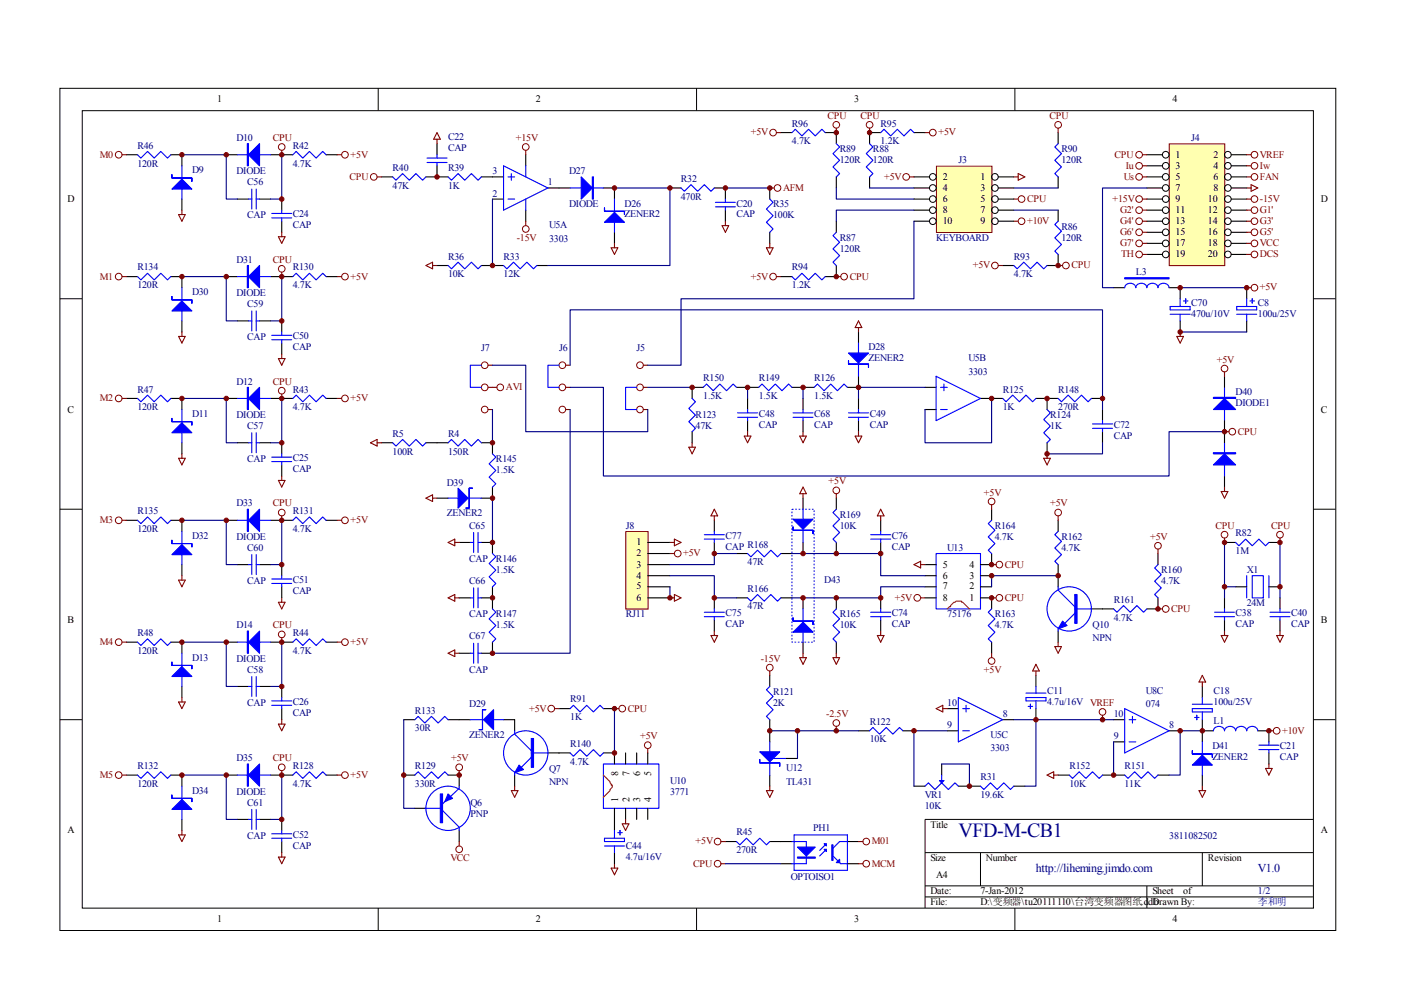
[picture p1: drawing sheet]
<svg xmlns="http://www.w3.org/2000/svg" width="297mm" height="210mm" viewBox="0 0 297 210" stroke-linecap="round" stroke-linejoin="round" font-family="sans-serif">
<defs><g id="words">
<text font-size="4.2" fill="#000080" x="203.2" y="177.4">VFD-M-CB1</text>
<g font-size="2.5" fill="#000080">
<text x="219.6" y="184.8">http://liheming.jimdo.com</text>
<text x="266.7" y="184.8">V1.0</text>
</g>
<g font-size="2.1">
<text x="46.1" y="21.7">1</text>
<text x="113.6" y="21.7">2</text>
<text x="181.1" y="21.7">3</text>
<text x="248.6" y="21.7">4</text>
<text x="249.3" y="33.5">1</text>
<text x="249.3" y="35.7">3</text>
<text x="257.3" y="33.5">2</text>
<text x="257.3" y="35.7">4</text>
<text x="199.9" y="38.1">2</text>
<text x="199.9" y="40.5">4</text>
<text x="207.9" y="38.1">1</text>
<text x="207.9" y="40.5">3</text>
<text x="249.3" y="38.1">5</text>
<text x="249.3" y="40.5">7</text>
<text x="257.3" y="38.1">6</text>
<text x="257.3" y="40.5">8</text>
<text x="14.3" y="42.8">D</text>
<text x="199.9" y="42.8">6</text>
<text x="199.9" y="45.1">8</text>
<text x="199.9" y="47.5">10</text>
<text x="207.9" y="42.8">5</text>
<text x="207.9" y="45.1">7</text>
<text x="207.9" y="47.5">9</text>
<text x="249.3" y="42.8">9</text>
<text x="249.3" y="45.1">11</text>
<text x="249.3" y="47.5">13</text>
<text x="256.1" y="42.8">10</text>
<text x="256.1" y="45.1">12</text>
<text x="256.1" y="47.5">14</text>
<text x="280.1" y="42.8">D</text>
<text x="249.3" y="49.9">15</text>
<text x="249.3" y="52.2">17</text>
<text x="256.1" y="49.9">16</text>
<text x="256.1" y="52.2">18</text>
<text x="249.3" y="54.5">19</text>
<text x="256.1" y="54.5">20</text>
<text x="14.3" y="87.5">C</text>
<text x="280.1" y="87.5">C</text>
<text x="135" y="115.6">1</text>
<text x="135" y="118">2</text>
<text x="135" y="120.3">3</text>
<text x="135" y="122.7">4</text>
<text x="135" y="125">5</text>
<text x="199.9" y="120.3">5</text>
<text x="199.9" y="122.7">6</text>
<text x="199.9" y="125">7</text>
<text x="205.6" y="125">2</text>
<text x="205.6" y="122.7">3</text>
<text x="205.6" y="120.3">4</text>
<text x="135" y="127.4">6</text>
<text x="199.9" y="127.4">8</text>
<text x="205.6" y="127.4">1</text>
<text x="14.3" y="132.1">B</text>
<text x="280.1" y="132.1">B</text>
<text x="131.1" y="164.6" transform="rotate(-90 131.1 164.6)">8</text>
<text x="133.4" y="164.6" transform="rotate(-90 133.4 164.6)">7</text>
<text x="135.7" y="164.6" transform="rotate(-90 135.7 164.6)">6</text>
<text x="138.1" y="164.6" transform="rotate(-90 138.1 164.6)">5</text>
<text x="131.1" y="169.9" transform="rotate(-90 131.1 169.9)">1</text>
<text x="133.4" y="169.9" transform="rotate(-90 133.4 169.9)">2</text>
<text x="135.7" y="169.9" transform="rotate(-90 135.7 169.9)">3</text>
<text x="138.1" y="169.9" transform="rotate(-90 138.1 169.9)">4</text>
<text x="14.3" y="176.7">A</text>
<text x="197.3" y="175.5">Title</text>
<text x="280.1" y="176.7">A</text>
<text x="197.3" y="182.6">Size</text>
<text x="209" y="182.6">Number</text>
<text x="256.1" y="182.6">Revision</text>
<text x="197.3" y="189.6">Date:</text>
<text x="197.3" y="192">File:</text>
<text x="198.5" y="186.1">A4</text>
<text x="207.9" y="189.6">7-Jan-2012</text>
<text x="207.9" y="192">D:\变频器\tu20111110\台湾变频器图纸.ddb</text>
<text x="244.3" y="189.6">Sheet</text>
<text x="244.3" y="192">Drawn By:</text>
<text x="250.9" y="189.6">of</text>
<text x="46.1" y="195.5">1</text>
<text x="113.6" y="195.5">2</text>
<text x="181.1" y="195.5">3</text>
<text x="248.6" y="195.5">4</text>
</g>
<g font-size="2.1" fill="#000080">
<text x="50.1" y="29.9">D10</text>
<text x="95" y="29.6">C22</text>
<text x="167.9" y="26.9">R96</text>
<text x="186.7" y="26.9">R95</text>
<text x="252.6" y="29.9">J4</text>
<text x="29.1" y="31.5">R46</text>
<text x="29.1" y="35.3">120R</text>
<text x="62.1" y="31.5">R42</text>
<text x="62.1" y="35.3">4.7K</text>
<text x="95" y="32">CAP</text>
<text x="167.9" y="30.6">4.7K</text>
<text x="178.1" y="32.3">R89</text>
<text x="178.1" y="34.6">120R</text>
<text x="185.1" y="32.3">R88</text>
<text x="185.1" y="34.6">120R</text>
<text x="186.7" y="30.6">1.2K</text>
<text x="203.2" y="34.6">J3</text>
<text x="225" y="32.3">R90</text>
<text x="225" y="34.6">120R</text>
<text x="40.7" y="36.7">D9</text>
<text x="50.1" y="36.9">DIODE</text>
<text x="52.4" y="39.3">C56</text>
<text x="83.2" y="36.3">R40</text>
<text x="83.2" y="40">47K</text>
<text x="95" y="36.3">R39</text>
<text x="95" y="40">1K</text>
<text x="104.4" y="41.7">2</text>
<text x="104.4" y="36.9">3</text>
<text x="116.2" y="39.3">1</text>
<text x="120.6" y="36.9">D27</text>
<text x="144.4" y="38.6">R32</text>
<text x="52.4" y="46.3">CAP</text>
<text x="62.1" y="46.1">C24</text>
<text x="120.6" y="44">DIODE</text>
<text x="132.4" y="43.8">D26</text>
<text x="132.4" y="46.1">ZENER2</text>
<text x="144.4" y="42.3">470R</text>
<text x="156.1" y="43.8">C20</text>
<text x="156.1" y="46.1">CAP</text>
<text x="163.9" y="44">R35</text>
<text x="163.9" y="46.3">100K</text>
<text x="62.1" y="48.4">CAP</text>
<text x="116.4" y="48.4">U5A</text>
<text x="116.4" y="51.2">3303</text>
<text x="178.1" y="51.1">R87</text>
<text x="178.1" y="53.4">120R</text>
<text x="198.5" y="51.1">KEYBOARD</text>
<text x="225" y="48.7">R86</text>
<text x="225" y="51.1">120R</text>
<text x="29.1" y="57.3">R134</text>
<text x="50.1" y="55.7">D31</text>
<text x="62.1" y="57.3">R130</text>
<text x="95" y="55">R36</text>
<text x="95" y="58.8">10K</text>
<text x="106.8" y="55">R33</text>
<text x="106.8" y="58.8">12K</text>
<text x="167.9" y="57.3">R94</text>
<text x="215" y="55">R93</text>
<text x="215" y="58.8">4.7K</text>
<text x="240.8" y="58.3">L3</text>
<text x="29.1" y="61.1">120R</text>
<text x="40.7" y="62.5">D30</text>
<text x="50.1" y="62.8">DIODE</text>
<text x="52.4" y="65.1">C59</text>
<text x="62.1" y="61.1">4.7K</text>
<text x="167.9" y="61.1">1.2K</text>
<text x="252.6" y="64.9">C70</text>
<text x="266.7" y="64.9">C8</text>
<text x="62.1" y="71.9">C50</text>
<text x="252.6" y="67.2">470u/10V</text>
<text x="266.7" y="67.2">100u/25V</text>
<text x="52.4" y="72.2">CAP</text>
<text x="62.1" y="74.3">CAP</text>
<text x="102" y="74.5">J7</text>
<text x="118.5" y="74.5">J6</text>
<text x="135" y="74.5">J5</text>
<text x="184.1" y="74.3">D28</text>
<text x="184.1" y="76.6">ZENER2</text>
<text x="205.3" y="76.6">U5B</text>
<text x="29.1" y="83.2">R47</text>
<text x="50.1" y="81.5">D12</text>
<text x="62.1" y="83.2">R43</text>
<text x="149.1" y="80.9">R150</text>
<text x="160.9" y="80.9">R149</text>
<text x="172.6" y="80.9">R126</text>
<text x="205.3" y="79.4">3303</text>
<text x="212.6" y="83.2">R125</text>
<text x="224.4" y="83.2">R148</text>
<text x="262" y="83.7">D40</text>
<text x="29.1" y="87">120R</text>
<text x="40.7" y="88.4">D11</text>
<text x="50.1" y="88.6">DIODE</text>
<text x="62.1" y="87">4.7K</text>
<text x="147.5" y="88.6">R123</text>
<text x="149.1" y="84.6">1.5K</text>
<text x="160.9" y="84.6">1.5K</text>
<text x="160.9" y="88.4">C48</text>
<text x="172.6" y="84.6">1.5K</text>
<text x="172.6" y="88.4">C68</text>
<text x="184.4" y="88.4">C49</text>
<text x="212.6" y="87">1K</text>
<text x="222.7" y="88.6">R124</text>
<text x="224.4" y="87">270R</text>
<text x="262" y="86">DIODE1</text>
<text x="52.4" y="90.9">C57</text>
<text x="83.2" y="92.6">R5</text>
<text x="95" y="92.6">R4</text>
<text x="147.5" y="90.9">47K</text>
<text x="160.9" y="90.7">CAP</text>
<text x="172.6" y="90.7">CAP</text>
<text x="184.4" y="90.7">CAP</text>
<text x="222.7" y="90.9">1K</text>
<text x="236.1" y="90.7">C72</text>
<text x="236.1" y="93.1">CAP</text>
<text x="52.4" y="98">CAP</text>
<text x="62.1" y="97.8">C25</text>
<text x="62.1" y="100.1">CAP</text>
<text x="83.2" y="96.4">100R</text>
<text x="95" y="96.4">150R</text>
<text x="105.2" y="98">R145</text>
<text x="105.2" y="100.3">1.5K</text>
<text x="50.1" y="107.4">D33</text>
<text x="94.7" y="103">D39</text>
<text x="29.1" y="109.1">R135</text>
<text x="29.1" y="112.8">120R</text>
<text x="62.1" y="109.1">R131</text>
<text x="62.1" y="112.8">4.7K</text>
<text x="94.7" y="109.5">ZENER2</text>
<text x="99.5" y="112.1">C65</text>
<text x="132.7" y="112.1">J8</text>
<text x="178.1" y="109.7">R169</text>
<text x="178.1" y="112.1">10K</text>
<text x="210.9" y="112.1">R164</text>
<text x="262" y="113.7">R82</text>
<text x="40.7" y="114.2">D32</text>
<text x="50.1" y="114.5">DIODE</text>
<text x="52.4" y="116.8">C60</text>
<text x="99.5" y="119.1">CAP</text>
<text x="105.2" y="119.1">R146</text>
<text x="153.8" y="114.2">C77</text>
<text x="153.8" y="116.6">CAP R168</text>
<text x="158.5" y="119.8">47R</text>
<text x="189.1" y="114.2">C76</text>
<text x="189.1" y="116.6">CAP</text>
<text x="200.8" y="116.8">U13</text>
<text x="210.9" y="114.5">4.7K</text>
<text x="225" y="114.5">R162</text>
<text x="225" y="116.8">4.7K</text>
<text x="262" y="117.5">1M</text>
<text x="52.4" y="123.9">CAP</text>
<text x="62.1" y="123.6">C51</text>
<text x="62.1" y="125.9">CAP</text>
<text x="99.5" y="123.9">C66</text>
<text x="105.2" y="121.5">1.5K</text>
<text x="158.5" y="125.5">R166</text>
<text x="174.8" y="123.6">D43</text>
<text x="246.2" y="121.5">R160</text>
<text x="246.2" y="123.9">4.7K</text>
<text x="264.3" y="121.5">X1</text>
<text x="99.5" y="130.9">CAP</text>
<text x="105.2" y="130.9">R147</text>
<text x="132.7" y="130.9">RJ11</text>
<text x="153.8" y="130.7">C75</text>
<text x="158.5" y="129.2">47R</text>
<text x="178.1" y="130.9">R165</text>
<text x="189.1" y="130.7">C74</text>
<text x="200.8" y="130.9">75176</text>
<text x="210.9" y="130.9">R163</text>
<text x="236.1" y="127.9">R161</text>
<text x="236.1" y="131.6">4.7K</text>
<text x="262" y="130.7">C38</text>
<text x="264.3" y="128.5">24M</text>
<text x="273.7" y="130.7">C40</text>
<text x="29.1" y="134.9">R48</text>
<text x="50.1" y="133.2">D14</text>
<text x="62.1" y="134.9">R44</text>
<text x="99.5" y="135.6">C67</text>
<text x="105.2" y="133.2">1.5K</text>
<text x="153.8" y="133">CAP</text>
<text x="178.1" y="133.2">10K</text>
<text x="189.1" y="133">CAP</text>
<text x="210.9" y="133.2">4.7K</text>
<text x="231.6" y="133.2">Q10</text>
<text x="231.6" y="135.8">NPN</text>
<text x="262" y="133">CAP</text>
<text x="273.7" y="133">CAP</text>
<text x="29.1" y="138.6">120R</text>
<text x="40.7" y="140.1">D13</text>
<text x="50.1" y="140.3">DIODE</text>
<text x="52.4" y="142.6">C58</text>
<text x="62.1" y="138.6">4.7K</text>
<text x="99.5" y="142.6">CAP</text>
<text x="52.4" y="149.7">CAP</text>
<text x="62.1" y="149.5">C26</text>
<text x="99.5" y="149.9">D29</text>
<text x="120.9" y="148.9">R91</text>
<text x="163.9" y="147.3">R121</text>
<text x="163.9" y="149.7">2K</text>
<text x="200.8" y="149.7">10</text>
<text x="222" y="147.1">C11</text>
<text x="222" y="149.5">4.7u/16V VREF</text>
<text x="242.9" y="147.1">U8C</text>
<text x="242.9" y="149.9">074</text>
<text x="257.3" y="147.1">C18</text>
<text x="257.3" y="149.5">100u/25V</text>
<text x="62.1" y="151.8">CAP</text>
<text x="88" y="151.3">R133</text>
<text x="88" y="155">30R</text>
<text x="120.9" y="152.8">1K</text>
<text x="184.4" y="153.7">R122</text>
<text x="200.8" y="154.4">9</text>
<text x="212.6" y="152">8</text>
<text x="236.1" y="152">10</text>
<text x="247.9" y="154.4">8</text>
<text x="257.3" y="153.4">L1</text>
<text x="50.1" y="161.4">D35</text>
<text x="99.5" y="156.5">ZENER2</text>
<text x="120.9" y="158.3">R140</text>
<text x="184.4" y="157.4">10K</text>
<text x="210" y="156.5">U5C</text>
<text x="210" y="159.3">3303</text>
<text x="236.1" y="156.7">9</text>
<text x="257" y="158.8">D41</text>
<text x="257" y="161.2">ZENER2</text>
<text x="271.4" y="158.8">C21</text>
<text x="271.4" y="161.2">CAP</text>
<text x="29.1" y="163.1">R132</text>
<text x="29.1" y="166.8">120R</text>
<text x="62.1" y="163.1">R128</text>
<text x="62.1" y="166.8">4.7K</text>
<text x="88" y="163.1">R129</text>
<text x="88" y="166.8">330R</text>
<text x="116.4" y="163.8">Q7</text>
<text x="116.4" y="166.4">NPN</text>
<text x="120.9" y="162.2">4.7K</text>
<text x="142.1" y="166.1">U10</text>
<text x="166.7" y="163.5">U12</text>
<text x="166.7" y="166.4">TL431</text>
<text x="207.9" y="165.5">R31</text>
<text x="226.7" y="163.1">R152</text>
<text x="226.7" y="166.8">10K</text>
<text x="238.4" y="163.1">R151</text>
<text x="238.4" y="166.8">11K</text>
<text x="40.7" y="168.2">D34</text>
<text x="50.1" y="168.5">DIODE</text>
<text x="52.4" y="170.8">C61</text>
<text x="99.7" y="170.8">Q6</text>
<text x="99.7" y="173.2">PNP</text>
<text x="142.1" y="168.5">3771</text>
<text x="196.1" y="169.2">VR1</text>
<text x="196.1" y="171.5">10K</text>
<text x="207.9" y="169.2">19.6K</text>
<text x="52.4" y="177.9">CAP</text>
<text x="62.1" y="177.6">C52</text>
<text x="156.1" y="177.1">R45</text>
<text x="172.4" y="176.2">PH1</text>
<text x="247.9" y="177.9">3811082502</text>
<text x="62.1" y="180">CAP</text>
<text x="132.7" y="180">C44</text>
<text x="132.7" y="182.3">4.7u/16V</text>
<text x="156.1" y="180.9">270R</text>
<text x="167.6" y="186.5">OPTOISO1</text>
<text x="266.7" y="192">李和明</text>
<text x="266.7" y="189.6">1/2</text>
</g>
<g font-size="2.1" fill="#800000">
<text x="57.8" y="29.9">CPU</text>
<text x="109.4" y="29.9">+15V</text>
<text x="159.2" y="28.7">+5V</text>
<text x="175.4" y="25.2">CPU</text>
<text x="182.5" y="25.2">CPU</text>
<text x="199" y="28.7">+5V</text>
<text x="222.5" y="25.2">CPU</text>
<text x="21.2" y="33.5">M0</text>
<text x="74.3" y="33.5">+5V</text>
<text x="236.3" y="33.5">CPU</text>
<text x="238.7" y="35.7">Iu</text>
<text x="267.1" y="35.7">Iw</text>
<text x="267.1" y="33.5">VREF</text>
<text x="74.1" y="38.1">CPU</text>
<text x="166" y="40.5">AFM</text>
<text x="187.5" y="38.1">+5V</text>
<text x="238.3" y="38.1">Us</text>
<text x="267.1" y="38.1">FAN</text>
<text x="217.8" y="47.5">+10V</text>
<text x="217.8" y="42.8">CPU</text>
<text x="235.9" y="42.8">+15V</text>
<text x="237.5" y="47.5">G4'</text>
<text x="237.5" y="45.1">G2'</text>
<text x="267.1" y="42.8">-15V</text>
<text x="267.1" y="47.5">G3'</text>
<text x="267.1" y="45.1">G1'</text>
<text x="109.6" y="51.1">-15V</text>
<text x="237.5" y="49.9">G6'</text>
<text x="237.5" y="52.2">G7'</text>
<text x="267.1" y="52.2">VCC</text>
<text x="267.1" y="49.9">G5'</text>
<text x="21.2" y="59.3">M1</text>
<text x="57.8" y="55.7">CPU</text>
<text x="74.3" y="59.3">+5V</text>
<text x="159.2" y="59.3">+5V</text>
<text x="180.2" y="59.3">CPU</text>
<text x="206.2" y="56.9">+5V</text>
<text x="227.2" y="56.9">CPU</text>
<text x="237.7" y="54.5">TH</text>
<text x="267.1" y="54.5">DCS</text>
<text x="267.1" y="61.6">+5V</text>
<text x="258" y="76.9">+5V</text>
<text x="57.8" y="81.5">CPU</text>
<text x="107.3" y="82.7">AVI</text>
<text x="21.2" y="85.1">M2</text>
<text x="74.3" y="85.1">+5V</text>
<text x="262.5" y="92.1">CPU</text>
<text x="57.8" y="107.4">CPU</text>
<text x="175.7" y="102.7">+5V</text>
<text x="208.6" y="105.1">+5V</text>
<text x="222.7" y="107.4">+5V</text>
<text x="21.2" y="110.9">M3</text>
<text x="74.3" y="110.9">+5V</text>
<text x="257.7" y="112.1">CPU</text>
<text x="269.5" y="112.1">CPU</text>
<text x="144.9" y="118">+5V</text>
<text x="243.8" y="114.5">+5V</text>
<text x="213" y="120.3">CPU</text>
<text x="189.7" y="127.4">+5V</text>
<text x="213" y="127.4">CPU</text>
<text x="248.3" y="129.7">CPU</text>
<text x="21.2" y="136.8">M4</text>
<text x="57.8" y="133.2">CPU</text>
<text x="74.3" y="136.8">+5V</text>
<text x="161.3" y="140.3">-15V</text>
<text x="208.6" y="142.6">+5V</text>
<text x="112.2" y="150.9">+5V</text>
<text x="133.1" y="150.9">CPU</text>
<text x="175.2" y="152">-2.5V</text>
<text x="271.9" y="155.5">+10V</text>
<text x="57.8" y="161.4">CPU</text>
<text x="95.7" y="161.4">+5V</text>
<text x="135.7" y="156.7">+5V</text>
<text x="21.2" y="164.9">M5</text>
<text x="74.3" y="164.9">+5V</text>
<text x="147.5" y="179">+5V</text>
<text x="184.8" y="179">M01</text>
<text x="95.5" y="182.6">VCC</text>
<text x="147" y="183.7">CPU</text>
<text x="184.8" y="183.7">MCM</text>
</g>
</g></defs>
<g fill="none" stroke="#000" stroke-width=".21">
<path d="M12.7 18.7h270.5v178.6h-270.5zM80.2 18.7v4.7M147.7 18.7v4.7M215.2 18.7v4.7M17.4 23.5h261.1v169h-261.1zM12.7 63.3h4.7M278.4 63.3h4.7M12.7 108h4.7M278.4 108h4.7M12.7 152.6h4.7M278.4 152.6h4.7M278.4 173.7h-82.3v18.8"/>
<path d="M80.2 192.5v4.7M147.7 192.5v4.7M196.1 180.8h82.3M196.1 187.8h82.3M196.1 190.2h82.3M207.9 180.8v7M215.2 192.5v4.7M243.2 187.8v4.7M254.9 180.8v7"/>
</g>
<path d="M248 30.6h11.7v25.7h-11.7z" fill="#ffffb0"/>
<g fill="none" stroke="#800000" stroke-width=".21">
<path d="M247.9 30.5h11.8v25.8h-11.8z"/>
<circle cx="25.2" cy="32.8" r=".71"/>
<circle cx="59.7" cy="31.2" r=".7"/>
<circle cx="73.1" cy="32.8" r=".71"/>
<circle cx="79.3" cy="37.5" r=".71"/>
<circle cx="111.5" cy="31.2" r=".7"/>
<circle cx="164.9" cy="39.9" r=".7"/>
<circle cx="241.5" cy="35.2" r=".71"/>
<circle cx="241.5" cy="32.8" r=".71"/>
<circle cx="241.5" cy="37.5" r=".71"/>
<circle cx="266" cy="32.8" r=".71"/>
<circle cx="266" cy="35.2" r=".71"/>
<circle cx="266" cy="37.5" r=".7"/>
<circle cx="25.2" cy="58.6" r=".71"/>
<circle cx="59.7" cy="57" r=".7"/>
<circle cx="73.1" cy="58.6" r=".7"/>
<circle cx="111.5" cy="48.5" r=".71"/>
<circle cx="241.5" cy="49.2" r=".71"/>
<circle cx="241.5" cy="51.6" r=".71"/>
<circle cx="241.5" cy="53.9" r=".71"/>
<circle cx="241.5" cy="44.6" r=".71"/>
<circle cx="241.5" cy="46.9" r=".71"/>
<circle cx="241.5" cy="42.2" r=".71"/>
<circle cx="266" cy="49.2" r=".71"/>
<circle cx="266" cy="51.6" r=".71"/>
<circle cx="266" cy="44.6" r=".7"/>
<circle cx="266" cy="53.9" r=".7"/>
<circle cx="266" cy="46.9" r=".7"/>
<circle cx="266" cy="42.2" r=".7"/>
<circle cx="102.8" cy="77.4" r=".71"/>
<circle cx="119.2" cy="77.4" r=".71"/>
<circle cx="135.7" cy="77.4" r=".71"/>
<circle cx="259.6" cy="78.1" r=".71"/>
<circle cx="266" cy="61" r=".7"/>
<circle cx="25.2" cy="84.5" r=".71"/>
<circle cx="59.7" cy="82.8" r=".71"/>
<circle cx="73.1" cy="84.5" r=".7"/>
<circle cx="102.8" cy="82.1" r=".71"/>
<circle cx="102.8" cy="86.8" r=".71"/>
<circle cx="106.1" cy="82.1" r=".71"/>
<circle cx="119.2" cy="82.1" r=".71"/>
<circle cx="119.2" cy="86.8" r=".71"/>
<circle cx="135.7" cy="82.1" r=".71"/>
<circle cx="135.7" cy="86.8" r=".71"/>
<circle cx="261.3" cy="91.5" r=".71"/>
<circle cx="25.2" cy="110.3" r=".71"/>
<circle cx="59.7" cy="108.7" r=".7"/>
<circle cx="73.1" cy="110.3" r=".71"/>
<circle cx="25.2" cy="136.2" r=".71"/>
<circle cx="59.7" cy="134.5" r=".7"/>
<circle cx="73.1" cy="136.2" r=".7"/>
<circle cx="25.2" cy="164.3" r=".71"/>
<circle cx="59.7" cy="162.7" r=".71"/>
<circle cx="73.1" cy="164.3" r=".7"/>
</g>
<g fill="none" stroke="#000" stroke-width=".21">
<circle cx="247.2" cy="35.2" r=".71"/>
<circle cx="247.2" cy="32.8" r=".71"/>
<circle cx="247.2" cy="37.5" r=".7"/>
<circle cx="247.2" cy="39.9" r=".7"/>
<circle cx="260.3" cy="35.2" r=".71"/>
<circle cx="260.3" cy="32.8" r=".71"/>
<circle cx="260.3" cy="39.9" r=".71"/>
<circle cx="260.3" cy="37.5" r=".71"/>
<circle cx="247.2" cy="49.2" r=".71"/>
<circle cx="247.2" cy="51.6" r=".71"/>
<circle cx="247.2" cy="44.6" r=".7"/>
<circle cx="247.2" cy="53.9" r=".7"/>
<circle cx="247.2" cy="46.9" r=".7"/>
<circle cx="247.2" cy="42.2" r=".7"/>
<circle cx="260.3" cy="49.2" r=".71"/>
<circle cx="260.3" cy="51.6" r=".71"/>
<circle cx="260.3" cy="44.6" r=".71"/>
<circle cx="260.3" cy="53.9" r=".71"/>
<circle cx="260.3" cy="46.9" r=".71"/>
<circle cx="260.3" cy="42.2" r=".71"/>
</g>
<g fill="none" stroke="#000" stroke-width=".23">
<path d="M26.8 32.8h2.4M36.2 32.8h2.4v2.4M48 32.8h2.3M57.4 32.8h4.7M69.1 32.8h2.4M80.9 37.5h2.3M90.3 37.5h4.7M92.7 30.5v2.3M92.7 35.2v2.3M102.1 37.5h4.7M111.5 32.8v2.4M116.2 39.9h4.7"/>
<path d="M127.9 39.9h2.4v2.3M142 39.9h2.4M151.4 39.9h2.4v2.3M163.2 39.9v2.3M243.2 32.8h3.3M243.2 35.2h3.3M243.2 37.5h3.3M243.2 39.9h3.3M261 32.8h3.3M261 35.2h3.3M261 37.5h3.3M261 39.9h3.3"/>
<path d="M26.8 58.6h2.4M36.2 58.6h2.4v2.4M38.6 42.2v2.4M48 58.6h2.3M50.3 42.2h2.4M55 42.2h2.4M57.4 58.6h4.7M59.7 42.2v2.4M59.7 46.9v2.4M69.1 58.6h2.4M92.7 56.3h2.3M102.1 56.3h4.7"/>
<path d="M104.4 42.2h2.4M111.5 44.6v2.3M113.8 56.3h2.4M130.3 49.3v2.3M153.8 44.6v2.3M163.2 49.3v2.3M243.2 42.2h3.3M243.2 44.6h3.3M243.2 46.9h3.3M243.2 49.3h3.3M243.2 51.6h3.3M243.2 53.9h3.3"/>
<path d="M261 42.2h3.3M261 44.6h3.3M261 46.9h3.3M261 49.3h3.3M261 51.6h3.3M261 53.9h3.3M38.6 68v2.4M50.3 68h2.4M55 68h2.4M59.7 68v2.4M59.7 72.7v2.4M182 79.8v2.3h-2.3"/>
<path d="M182 70.4v2.3M236.1 61h2.4M247.9 61h2.3v2.3M250.2 68v2.4M259.6 79.8v2.3M264.3 61v2.3M264.3 68v2.4M26.8 84.5h2.4M36.2 84.5h2.4v2.3M38.6 93.9v2.3M48 84.5h2.3M50.3 93.9h2.4"/>
<path d="M55 93.9h2.4M57.4 84.5h4.7M59.7 93.9v2.3M59.7 98.6v2.3M69.1 84.5h2.4M80.9 93.9h2.3M90.3 93.9h4.7M102.1 93.9h2.3v2.3M146.7 91.5v2.4M149.1 82.1h-2.4v2.4M156.2 82.1h4.7M158.5 84.5v2.3"/>
<path d="M158.5 89.2v2.3M167.9 82.1h4.7M170.3 84.5v2.3M170.3 89.2v2.3M182 84.5v2.3M182 89.2v2.3M196.1 82.1h2.4M196.1 86.8h2.4M207.9 84.5h4.7M219.6 84.5h4.7M222 84.5v2.3M222 93.9v2.3"/>
<path d="M231.4 84.5h2.4M233.8 86.8v2.4M233.8 91.5v2.4M259.6 89.2v4.7M26.8 110.3h2.4M36.2 110.3h2.4v2.4M38.6 119.7v2.4M48 110.3h2.3M50.3 119.7h2.4M55 119.7h2.4M57.4 110.3h4.7M59.7 119.7v2.4"/>
<path d="M69.1 110.3h2.4M92.7 105.6h2.3M97.4 115h2.3M102.1 115h2.3v2.4M104.4 103.3v2.3h-2.3M259.6 100.9v2.4M26.8 136.2h2.4M36.2 136.2h2.4v2.3M48 136.2h2.3M57.4 136.2h4.7M59.7 124.4v2.4M69.1 136.2h2.4"/>
<path d="M97.4 126.8h2.3M97.4 138.5h2.3M102.1 126.8h2.3M104.4 136.2v2.3h-2.3M104.4 124.4v4.7M38.6 145.5v2.4M50.3 145.5h2.4M55 145.5h2.4M59.7 145.5v2.4M59.7 150.2v2.4M26.8 164.3h2.4M36.2 164.3h2.4v2.4"/>
<path d="M38.6 173.7v2.4M48 164.3h2.3M50.3 173.7h2.4M55 173.7h2.4M57.4 164.3h4.7M59.7 173.7v2.4M59.7 178.4v2.4M69.1 164.3h2.4"/>
</g>
<g fill="none" stroke="#800000" stroke-width=".23">
<path d="M25.9 32.8h.9M59.7 31.9v.9M71.5 32.8h.9M80 37.5h.9M92.7 28.1l.7 1.4h-1.5zM92.7 29.5v1M111.5 31.9v.9M163.2 39.9h.9M242.2 37.5h1M242.2 35.2h1M242.2 32.8h1M264.3 39.9h1"/>
<path d="M264.3 37.5h1M264.3 35.2h1M264.3 32.8h1M265.3 39.2l1.4 .7-1.4 .7zM25.9 58.6h.9M37.9 45.5h1.4l-.7 1.4zM38.6 44.6v.9M59 50.2h1.4l-.7 1.4zM59.7 49.3v.9M59.7 57.7v.9M71.5 58.6h.9M90.3 56.3l1.4-.7v1.4z"/>
<path d="M91.7 56.3h1M111.5 46.9v.9M129.6 52.5h1.4l-.7 1.4zM130.3 51.6v.9M153.1 47.8h1.4l-.7 1.5zM153.8 46.9v.9M162.5 52.5h1.4l-.7 1.4zM163.2 51.6v.9M242.2 42.2h1M242.2 51.6h1M242.2 49.3h1M242.2 46.9h1"/>
<path d="M242.2 44.6h1M242.2 53.9h1M264.3 42.2h1M264.3 51.6h1M264.3 49.3h1M264.3 46.9h1M264.3 44.6h1M264.3 53.9h1M37.9 71.3h1.4l-.7 1.4zM38.6 70.4v.9M59 76h1.4l-.7 1.4zM59.7 75.1v.9"/>
<path d="M103.5 77.4h.9M119.9 77.4h1M136.4 77.4h.9M182 69.5v.9M182 68l.7 1.5h-1.4zM249.5 71.3h1.4l-.7 1.4zM250.2 70.4v.9M259.6 78.8v1M264.3 61h1M25.9 84.5h.9M37.9 97.2h1.4l-.7 1.4zM38.6 96.2v1"/>
<path d="M59.7 83.5v1M71.5 84.5h.9M78.5 93.9l1.5-.7v1.4zM80 93.9h.9M103.5 82.1h1.9M103.5 86.8h.9M119.9 82.1h1M119.9 86.8h1M136.4 82.1h.9M136.4 86.8h.9M146 94.8h1.4l-.7 1.4zM146.7 93.9v.9"/>
<path d="M157.8 92.5h1.4l-.7 1.4zM158.5 91.5v1M169.6 92.5h1.4l-.7 1.4zM170.3 91.5v1M181.3 92.5h1.4l-.7 1.4zM182 91.5v1M221.3 97.2h1.4l-.7 1.4zM222 96.2v1M259.6 91.5h1M25.9 110.3h.9M59 101.9h1.4l-.7 1.4zM59.7 100.9v1"/>
<path d="M59.7 109.4v.9M71.5 110.3h.9M90.3 105.6l1.4-.7v1.4zM91.7 105.6h1M95 115l1.4-.7v1.4zM96.4 115h1M258.9 104.2h1.4l-.7 1.4zM259.6 103.3v.9M25.9 136.2h.9M37.9 123h1.4l-.7 1.4zM38.6 122.1v.9M59 127.7h1.4l-.7 1.4z"/>
<path d="M59.7 126.8v.9M59.7 135.2v1M71.5 136.2h.9M95 126.8l1.4-.7v1.4zM95 138.5l1.4-.7v1.4zM96.4 126.8h1M96.4 138.5h1M37.9 148.8h1.4l-.7 1.4zM38.6 147.9v.9M59 153.5h1.4l-.7 1.4zM59.7 152.6v.9M25.9 164.3h.9"/>
<path d="M37.9 177h1.4l-.7 1.4zM38.6 176.1v.9M59.7 163.4v.9M71.5 164.3h.9M59 181.7h1.4l-.7 1.4zM59.7 180.8v.9"/>
</g>
<g fill="#00f" stroke="#00f" stroke-width=".23">
<path d="M36.4 40.1l2.2-2.1 2.1 2.1z"/>
<path d="M55 30.5v4.7l-2.3-2.4z"/>
<path d="M36.4 65.9l2.2-2.1 2.1 2.1z"/>
<path d="M52.7 58.6l2.3-2.3v4.7z"/>
<path d="M36.4 91.8l2.2-2.2 2.1 2.2z"/>
<path d="M52.7 84.5l2.3-2.4v4.7z"/>
<path d="M36.4 117.6l2.2-2.1 2.1 2.1z"/>
<path d="M52.7 110.3l2.3-2.3v4.7z"/>
<path d="M36.4 143.4l2.2-2.1 2.1 2.1z"/>
<path d="M52.7 136.2l2.3-2.4v4.7z"/>
<path d="M36.4 171.6l2.2-2.1 2.1 2.1z"/>
<path d="M52.7 164.3l2.3-2.3v4.7z"/>
<path d="M123.2 37.5l2.4 2.4-2.4 2.3z"/>
<path d="M128.2 47.1l2.1-2.1 2.1 2.1z"/>
<path d="M179.9 74.9h4.2l-2.1 2.1z"/>
<path d="M257.3 98.6l2.3-2.4 2.4 2.4z"/>
<path d="M259.6 84.5l2.4 2.3h-4.7z"/>
<path d="M97.1 103.5l2.1 2.1-2.1 2.1z"/>
<path d="M238.5 58.9h9.4v.2h-9.4z" fill-rule="evenodd"/>
<path d="M36.4 37v.7h4.3v.7v-.7h-4.3z" fill-rule="evenodd"/>
<path d="M52.4 30.5h.3v4.7h-.3z" fill-rule="evenodd"/>
<path d="M36.4 62.9v.7h4.3v.7v-.7h-4.3z" fill-rule="evenodd"/>
<path d="M52.4 56.3h.3v4.7h-.3z" fill-rule="evenodd"/>
<path d="M36.4 88.7v.7h4.3v.7v-.7h-4.3z" fill-rule="evenodd"/>
<path d="M52.4 82.1h.3v4.7h-.3z" fill-rule="evenodd"/>
<path d="M36.4 114.5v.8h4.3v.7v-.7h-4.3z" fill-rule="evenodd"/>
<path d="M52.4 108h.3v4.7h-.3z" fill-rule="evenodd"/>
<path d="M36.4 140.4v.7h4.3v.7v-.7h-4.3z" fill-rule="evenodd"/>
<path d="M52.4 133.8h.3v4.7h-.3z" fill-rule="evenodd"/>
<path d="M36.4 168.6v.7h4.3v.7v-.7h-4.3z" fill-rule="evenodd"/>
<path d="M52.4 162h.3v4.7h-.3z" fill-rule="evenodd"/>
<path d="M125.6 37.5h.2v4.7h-.2z" fill-rule="evenodd"/>
<path d="M128.2 44.1v.7h4.2v.7v-.7h-4.2z" fill-rule="evenodd"/>
<path d="M179.9 76.5v.7h4.2v.7v-.7h-4.2z" fill-rule="evenodd"/>
<path d="M257.3 96h4.7v.2h-4.7z" fill-rule="evenodd"/>
<path d="M257.3 84.2h4.7v.3h-4.7z" fill-rule="evenodd"/>
<path d="M99.5 103.5v4.2h-.7h.7v-4.2h.7z" fill-rule="evenodd"/>
</g>
<g fill="none" stroke="#00f" stroke-width=".23">
<path d="M29.2 32.8l.7 .7 1.4-1.4 1.4 1.4 1.4-1.4 1.4 1.4 .7-.7M38.6 35.2v7M50.3 32.8h7.1M62.1 32.8l.7-.7 1.4 1.4 1.4-1.4 1.4 1.4 1.4-1.4 .7 .7M83.2 37.5l.8 .7 1.4-1.4 1.4 1.4 1.4-1.4 1.4 1.4 .7-.7M90.5 33.5h4.3M90.5 34.5h4.3M92.7 32.8v.7M92.7 34.5v.7M95 37.5l.7 .7 1.4-1.4 1.4 1.4 1.4-1.4 1.5 1.4 .7-.7M106.8 35.2l9.4 4.7-9.4 4.7zM107.7 37.5h1.4"/>
<path d="M108.4 36.8v1.4M111.5 35.2v2.3M120.9 39.9h7M144.4 39.9l.7 .7 1.4-1.4 1.4 1.4 1.4-1.4 1.4 1.4 .7-.7M29.2 58.6l.7 .7 1.4-1.4 1.4 1.4 1.4-1.4 1.4 1.4 .7-.7M50.3 58.6h7.1M52.7 42.2h.7M53.4 40.1v4.2M54.3 42.2h.7M54.3 40.1v4.2M57.6 46.2h4.2M57.6 45.3h4.2"/>
<path d="M59.7 44.6v.7M59.7 46.2v.7M62.1 58.6l.7-.7 1.4 1.4 1.4-1.4 1.4 1.4 1.4-1.4 .7 .7M95 56.3l.7 .7 1.4-1.4 1.4 1.4 1.4-1.4 1.5 1.4 .7-.7M106.8 56.3l.7 .7 1.4-1.4 1.4 1.4 1.4-1.4 1.4 1.4 .7-.7M107.7 42.2h1.4M111.5 42.2v2.4M130.3 42.2v7.1M151.7 42.9h4.2M151.7 43.9h4.2M153.8 42.2v.7M153.8 43.9v.7"/>
<path d="M163.2 42.2l.7 .7-1.4 1.4 1.4 1.4-1.4 1.4 1.4 1.4-.7 .8M38.6 61v7M52.7 68h.7M53.4 65.9v4.3M54.3 65.9v4.3M54.3 68h.7M57.6 72h4.2M57.6 71.1h4.2M59.7 70.4v.7M59.7 72v.7M102.1 77.4h-2.4v4.7h2.4M118.5 77.4h-2.3v4.7h2.3"/>
<path d="M182 72.7v7.1M198.5 79.8l9.4 4.7-9.4 4.7zM238.5 61a1.21 1.21 0 0 1 1.1-.9 1.21 1.21 0 0 1 1.2 .9 1.21 1.21 0 0 1 1.2-.9 1.21 1.21 0 0 1 1.2 .9 1.21 1.21 0 0 1 1.1-.9 1.21 1.21 0 0 1 1.2 .9 1.2 1.2 0 0 1 1.2-.9 1.2 1.2 0 0 1 1.2 .9M248.1 65h4.2v.7h-4.2zM248.1 66.6h4.2M250.2 63.3v1.7M250.2 66.6v1.4M250.9 63.8h1M251.4 63.3v1M262.2 66.6h4.2M262.2 65h4.2v.7h-4.2zM264.3 63.3v1.7"/>
<path d="M264.3 66.6v1.4M265 63.8h1M265.5 63.3v1M29.2 84.5l.7 .7 1.4-1.4 1.4 1.4 1.4-1.4 1.4 1.4 .7-.7M38.6 86.8v7.1M50.3 84.5h7.1M52.7 93.9h.7M53.4 91.8v4.2M54.3 91.8v4.2M54.3 93.9h.7M57.6 97.9h4.2M57.6 96.9h4.2"/>
<path d="M59.7 96.2v.7M59.7 97.9v.7M62.1 84.5l.7-.7 1.4 1.4 1.4-1.4 1.4 1.4 1.4-1.4 .7 .7M83.2 93.9l.8 .7 1.4-1.4 1.4 1.4 1.4-1.4 1.4 1.4 .7-.7M95 93.9l.7-.7 1.4 1.4 1.4-1.4 1.4 1.4 1.5-1.4 .7 .7M104.4 96.2l.7 .7-1.4 1.4 1.4 1.4-1.4 1.5 1.4 1.4-.7 .7M135 82.1h-2.4v4.7h2.4M146.7 84.5l.7 .7-1.4 1.4 1.4 1.4-1.4 1.4 1.4 1.4-.7 .7M149.1 82.1l.7-.7 1.4 1.4 1.4-1.4 1.4 1.4 1.4-1.4 .8 .7M156.4 87.5h4.2M156.4 88.5h4.2M158.5 86.8v.7"/>
<path d="M158.5 88.5v.7M160.9 82.1l.7-.7 1.4 1.4 1.4-1.4 1.4 1.4 1.4-1.4 .7 .7M168.1 87.5h4.3M168.1 88.5h4.3M170.3 86.8v.7M170.3 88.5v.7M172.6 82.1l.7-.7 1.4 1.4 1.4-1.4 1.5 1.4 1.4-1.4 .7 .7M179.9 87.5h4.2M179.9 88.5h4.2M182 86.8v.7M182 88.5v.7M199.4 86.8h1.4"/>
<path d="M199.4 82.1h1.4M200.1 81.4v1.4M212.6 84.5l.7 .7 1.4-1.4 1.4 1.4 1.4-1.4 1.4 1.4 .7-.7M222 86.8l.7 .7-1.4 1.4 1.4 1.5-1.4 1.4 1.4 1.4-.7 .7M224.3 84.5l.8 .7 1.4-1.4 1.4 1.4 1.4-1.4 1.4 1.4 .7-.7M231.6 89.9h4.3M231.6 90.8h4.3M233.8 89.2v.7M233.8 90.8v.7M259.6 82.1v7.1M259.6 93.9v7M29.2 110.3l.7 .7 1.4-1.4 1.4 1.4 1.4-1.4 1.4 1.4 .7-.7"/>
<path d="M38.6 112.7v7M50.3 110.3h7.1M52.7 119.7h.7M53.4 117.6v4.2M54.3 117.6v4.2M54.3 119.7h.7M62.1 110.3l.7-.7 1.4 1.4 1.4-1.4 1.4 1.4 1.4-1.4 .7 .7M95 105.6h7.1M99.7 115h.7M100.4 112.9v4.2M101.4 112.9v4.2M101.4 115h.7"/>
<path d="M104.4 117.4l.7 .7-1.4 1.4 1.4 1.4-1.4 1.4 1.4 1.4-.7 .7M29.2 136.2l.7 .7 1.4-1.5 1.4 1.5 1.4-1.5 1.4 1.5 .7-.7M38.6 138.5v7M50.3 136.2h7.1M57.6 123.7h4.2M57.6 122.8h4.2M59.7 122.1v.7M59.7 123.7v.7M62.1 136.2l.7-.8 1.4 1.5 1.4-1.5 1.4 1.5 1.4-1.5 .7 .8M99.7 126.8h.7M99.7 138.5h.7M100.4 124.6v4.3"/>
<path d="M100.4 136.4v4.2M101.4 126.8h.7M101.4 124.6v4.3M101.4 136.4v4.2M101.4 138.5h.7M104.4 129.1l.7 .7-1.4 1.4 1.4 1.4-1.4 1.4 1.4 1.4-.7 .8M52.7 145.5h.7M53.4 143.4v4.3M54.3 143.4v4.3M54.3 145.5h.7M57.6 149.5h4.2M57.6 148.6h4.2"/>
<path d="M59.7 147.9v.7M59.7 149.5v.7M29.2 164.3l.7 .7 1.4-1.4 1.4 1.4 1.4-1.4 1.4 1.4 .7-.7M38.6 166.7v7M50.3 164.3h7.1M52.7 173.7h.7M53.4 171.6v4.2M54.3 171.6v4.2M54.3 173.7h.7M57.6 177.7h4.2M57.6 176.8h4.2M59.7 176.1v.7"/>
<path d="M59.7 177.7v.7M62.1 164.3l.7-.7 1.4 1.4 1.4-1.4 1.4 1.4 1.4-1.4 .7 .7"/>
</g>
<g fill="none" stroke="#000080" stroke-width=".23">
<path d="M38.6 32.8h9.4v9.4h2.3M59.7 32.8v9.4h-2.3M130.3 39.9h11.7v16.4h-25.8M153.8 39.9h9.4M243.2 39.9h-9.4v21.1h2.3M38.6 58.6h9.4v9.4h2.3M59.7 58.6v9.4h-2.3M104.4 42.2v14.1M104.4 77.4h7.1v14.1h25.8v-4.7M120.9 77.4v-11.7h112.9v21.1M250.2 61h14.1M250.2 70.4h14.1"/>
<path d="M38.6 84.5h9.4v9.4h2.3M59.7 84.5v9.4h-2.3M104.4 86.8v7.1M120.9 86.8v51.7h-16.5M120.9 82.1h7v18.8h120v-9.4h11.7M137.3 82.1h9.4M158.5 82.1v2.4M170.3 82.1v2.4M196.1 82.1h-14.1v2.4M210.2 84.5v9.4h-14.1v-7.1M233.8 93.9v2.3h-11.8M38.6 110.3h9.4v9.4h2.3"/>
<path d="M59.7 110.3v9.4h-2.3M104.4 105.6v9.4M38.6 136.2h9.4v9.3h2.3M59.7 136.2v9.3h-2.3M38.6 164.3h9.4v9.4h2.3M59.7 164.3v9.4h-2.3"/>
</g>
<g fill="#800000" stroke="#800000" stroke-width=".21">
<circle cx="264.3" cy="61" r=".47"/>
<circle cx="250.2" cy="61" r=".47"/>
<circle cx="250.2" cy="70.4" r=".47"/>
<circle cx="38.6" cy="32.8" r=".47"/>
<circle cx="59.7" cy="32.8" r=".47"/>
<circle cx="48" cy="32.8" r=".47"/>
<circle cx="59.7" cy="42.2" r=".47"/>
<circle cx="38.6" cy="58.6" r=".47"/>
<circle cx="59.7" cy="58.6" r=".47"/>
<circle cx="48" cy="58.6" r=".47"/>
<circle cx="59.7" cy="68" r=".47"/>
<circle cx="38.6" cy="84.5" r=".47"/>
<circle cx="59.7" cy="84.5" r=".47"/>
<circle cx="48" cy="84.5" r=".47"/>
<circle cx="59.7" cy="93.9" r=".47"/>
<circle cx="38.6" cy="110.3" r=".47"/>
<circle cx="59.7" cy="110.3" r=".47"/>
<circle cx="48" cy="110.3" r=".47"/>
<circle cx="59.7" cy="119.7" r=".47"/>
<circle cx="38.6" cy="136.2" r=".47"/>
<circle cx="59.7" cy="136.2" r=".47"/>
<circle cx="48" cy="136.2" r=".47"/>
<circle cx="59.7" cy="145.5" r=".47"/>
<circle cx="38.6" cy="164.3" r=".47"/>
<circle cx="59.7" cy="164.3" r=".47"/>
<circle cx="48" cy="164.3" r=".47"/>
<circle cx="59.7" cy="173.7" r=".47"/>
<circle cx="222" cy="84.5" r=".47"/>
<circle cx="182" cy="82.1" r=".47"/>
<circle cx="210.2" cy="84.5" r=".47"/>
<circle cx="233.8" cy="84.5" r=".47"/>
<circle cx="222" cy="96.2" r=".47"/>
<circle cx="104.4" cy="126.8" r=".47"/>
<circle cx="104.4" cy="93.9" r=".47"/>
<circle cx="104.4" cy="138.5" r=".47"/>
<circle cx="259.6" cy="91.5" r=".47"/>
<circle cx="104.4" cy="115" r=".47"/>
<circle cx="104.4" cy="105.6" r=".47"/>
<circle cx="158.5" cy="82.1" r=".47"/>
<circle cx="170.3" cy="82.1" r=".47"/>
<circle cx="146.7" cy="82.1" r=".47"/>
</g>
<path d="M132.8 112.8h4.6v16.3h-4.6z" fill="#ffffb0"/>
<g fill="none" stroke="#800000" stroke-width=".21">
<path d="M132.7 112.7h4.7v16.4h-4.7z"/>
<circle cx="143.7" cy="117.4" r=".71"/>
<circle cx="177.3" cy="104" r=".7"/>
<circle cx="210.2" cy="106.3" r=".71"/>
<circle cx="211.9" cy="119.7" r=".7"/>
<circle cx="224.3" cy="108.7" r=".71"/>
<circle cx="245.5" cy="115.7" r=".71"/>
<circle cx="194.5" cy="126.8" r=".71"/>
<circle cx="211.9" cy="126.8" r=".71"/>
<circle cx="247.2" cy="129.1" r=".71"/>
<circle cx="116.9" cy="150.2" r=".7"/>
<circle cx="131.9" cy="150.2" r=".71"/>
<circle cx="137.3" cy="158" r=".71"/>
<circle cx="163.2" cy="141.6" r=".71"/>
<circle cx="177.3" cy="153.3" r=".7"/>
<circle cx="210.2" cy="140.1" r=".71"/>
<circle cx="233.8" cy="150.9" r=".71"/>
<circle cx="270.7" cy="154.9" r=".7"/>
<circle cx="97.4" cy="162.7" r=".71"/>
<circle cx="152.2" cy="178.4" r=".7"/>
<circle cx="183.7" cy="178.4" r=".7"/>
<circle cx="97.4" cy="180.1" r=".71"/>
<circle cx="152.2" cy="183.1" r=".7"/>
<circle cx="183.7" cy="183.1" r=".7"/>
</g>
<g fill="none" stroke="#000" stroke-width=".23">
<path d="M137.3 115h4.7M137.3 117.4h4.7M137.3 119.7h4.7M151.4 110.3v2.4M151.4 115v2.4M156.2 117.4h2.3M165.6 117.4h2.3M170.3 105.6v2.4M170.3 115v2.4M177.3 105.6v2.4M177.3 115v2.4M186.7 110.3v2.4"/>
<path d="M186.7 115v2.4M196.1 119.7h2.4M210.2 117.4v2.3h-2.3M210.2 108v2.3M224.3 110.3v2.4M224.3 119.7v4.7M245.5 117.4v2.3M137.3 122.1h4.7M137.3 124.4h4.7M137.3 126.8h4.7M151.4 126.8v2.3M151.4 131.5v2.3"/>
<path d="M156.2 126.8h2.3M165.6 126.8h2.3M170.3 126.8v2.3M170.3 136.2v2.3M177.3 126.8v2.3M177.3 136.2v2.3M186.7 126.8v2.3M186.7 131.5v2.3M196.1 122.1h2.4M196.1 124.4h2.4M196.1 126.8h2.4M207.9 122.1h2.3"/>
<path d="M207.9 124.4h2.3M207.9 126.8h2.3v2.3M210.2 136.2v2.3M224.3 133.8v2.4M231.4 129.1h4.7M245.5 126.8v2.3h-2.3M85.6 152.6h2.4M95 152.6h4.7M106.8 152.6h2.3v2.3M116.2 159.6h4.7M118.5 150.2h2.4M127.9 159.6h2.4v2.4"/>
<path d="M127.9 150.2h2.4M132.6 159.6v2.4M135 159.6v2.4M137.3 159.6v2.4M163.2 143.2v2.3M163.2 152.6v4.7M182 154.9h2.4M191.4 154.9h2.4M200.8 150.2h2.4M200.8 154.9h2.4M212.6 152.6h2.3M219.6 143.2v2.3"/>
<path d="M219.6 150.2v2.4M236.1 152.6h2.4M236.1 157.3h2.4M247.9 154.9h2.3M254.9 154.9h2.4M254.9 145.5v2.4M254.9 152.6v4.7M266.7 154.9h2.3v2.4M269 159.6v2.4M85.6 164.3h2.4M88 171.4h2.3M95 164.3h2.4v2.4"/>
<path d="M97.4 176.1v2.3M109.1 164.3v2.4M130.3 171.4v4.7M132.6 171.4v2.3M135 171.4v2.3M137.3 171.4v2.3M153.8 178.4h2.4M163.2 178.4h4.7M163.2 164.3v2.4M166.7 160.8h2.4M179.7 178.4h2.3M193.8 166.7h2.3"/>
<path d="M199.7 162v2.3M203.2 166.7h4.7M214.9 166.7h2.4M224.3 164.3h2.4M233.8 164.3h4.7M245.5 164.3h2.4M254.9 164.3v2.4M130.3 180.8v2.3M165.6 183.1h2.3M179.7 183.1h2.3"/>
</g>
<g fill="none" stroke="#800000" stroke-width=".23">
<path d="M142 115h1M142 117.4h1M143 114.3l1.4 .7-1.4 .7zM151.4 109.4v.9M151.4 108l.8 1.4h-1.5zM170.3 104.7v.9M170.3 103.3l.7 1.4h-1.4zM177.3 104.7v.9M186.7 109.4v.9M186.7 108l.7 1.4h-1.4zM193.8 119.7l1.4-.7v1.4zM195.2 119.7h.9"/>
<path d="M210.2 119.7h1M210.2 107v1M224.3 109.4v.9M245.5 116.4v1M142 126.8h1M143 126.1l1.4 .7-1.4 .7zM150.7 134.7h1.5l-.8 1.5zM151.4 133.8v.9M169.6 139.4h1.4l-.7 1.5zM170.3 138.5v.9M176.6 139.4h1.4l-.7 1.5zM177.3 138.5v.9"/>
<path d="M186 134.7h1.4l-.7 1.5zM186.7 133.8v.9M195.2 126.8h.9M210.2 126.8h1M210.2 138.5v.9M223.6 137.1h1.5l-.8 1.4zM224.3 136.2v.9M245.5 129.1h1M117.6 150.2h.9M130.3 150.2h.9M137.3 158.7v.9M163.2 142.3v.9"/>
<path d="M177.3 154v.9M198.5 150.2l1.4-.7v1.4zM199.9 150.2h.9M219.6 140.9l.8 1.4h-1.5zM219.6 142.3v.9M233.8 151.7v.9M254.9 143.2l.7 1.4h-1.4zM254.9 144.6v.9M269 154.9h1M97.4 163.4v.9M97.4 178.4v1M108.4 167.6h1.4l-.7 1.4z"/>
<path d="M109.1 166.7v.9M131.9 174.7h1.4l-.7 1.4zM132.6 173.7v1M152.9 178.4h.9M162.5 167.6h1.4l-.7 1.4zM163.2 166.7v.9M182 178.4h1M222 164.3l1.4-.7v1.4zM223.4 164.3h.9M254.2 167.6h1.4l-.7 1.4zM254.9 166.7v.9M268.3 162.9h1.4l-.7 1.4z"/>
<path d="M269 162v.9M129.6 184.1h1.4l-.7 1.4zM130.3 183.1v1M152.9 183.1h.9M182 183.1h1"/>
</g>
<g fill="none" stroke="#00f" stroke-width=".23">
<path d="M149.3 113.4h4.3M149.3 114.3h4.3M151.4 112.7v.7M151.4 114.3v.7M158.5 117.4l.7 .7 1.4-1.4 1.4 1.4 1.4-1.4 1.5 1.4 .7-.7M170.3 108v7M177.3 108l-.7 .7 1.4 1.4-1.4 1.4 1.4 1.4-1.4 1.4 .7 .7M184.6 113.4h4.2M184.6 114.3h4.2M186.7 112.7v.7M186.7 114.3v.7M198.5 117.4h9.4v11.7h-9.4z"/>
<path d="M210.2 110.3l-.7 .7 1.4 1.4-1.4 1.4 1.4 1.5-1.4 1.4 .7 .7M224.3 112.7l-.7 .7 1.5 1.4-1.5 1.4 1.5 1.4-1.5 1.4 .7 .7M245.5 119.7l-.7 .7 1.4 1.4-1.4 1.4 1.4 1.4-1.4 1.5 .7 .7M149.3 129.8h4.3M149.3 130.8h4.3M151.4 129.1v.7M151.4 130.8v.7M158.5 126.8l.7 .7 1.4-1.4 1.4 1.4 1.4-1.4 1.5 1.4 .7-.7M170.3 129.1v7.1M177.3 129.1l-.7 .7 1.4 1.4-1.4 1.4 1.4 1.4-1.4 1.4 .7 .8M184.6 129.8h4.2M184.6 130.8h4.2"/>
<path d="M186.7 129.1v.7M186.7 130.8v.7M210.2 129.1l-.7 .7 1.4 1.4-1.4 1.4 1.4 1.4-1.4 1.4 .7 .8M224.3 124.4v.7l3.6 3.5M224.3 133.3v.5M227.9 130l-2.1 2.2M227.9 129.1h3.5M236.1 129.1l.7 .7 1.4-1.4 1.4 1.4 1.4-1.4 1.5 1.4 .7-.7M88 152.6l.7-.7 1.4 1.4 1.4-1.4 1.4 1.4 1.4-1.4 .7 .7M99.7 152.6h7.1M109.1 154.9v.7l3.5 3.6M112.6 159.6h3.6"/>
<path d="M120.9 159.6l.7 .7 1.4-1.4 1.4 1.4 1.4-1.4 1.4 1.4 .7-.7M120.9 150.2l.7-.7 1.4 1.4 1.4-1.4 1.4 1.4 1.4-1.4 .7 .7M163.2 145.5l-.7 .8 1.4 1.4-1.4 1.4 1.4 1.4-1.4 1.4 .7 .7M163.2 157.3v7M184.4 154.9l.7-.7 1.4 1.4 1.4-1.4 1.4 1.4 1.4-1.4 .7 .7M203.2 147.9l9.4 4.7-9.4 4.7zM204.1 154.9h1.4M204.1 150.2h1.4M204.8 149.5v1.4M217.5 147.9h4.3v.7h-4.3zM217.5 147h4.3M218 149.8h.9"/>
<path d="M218.5 149.3v.9M219.6 145.5v1.5M219.6 148.6v1.6M238.5 150.2l9.4 4.7-9.4 4.7zM239.4 152.6h1.4M239.4 157.3h1.4M240.1 151.9v1.4M252.8 150.2h4.2v.7h-4.2zM252.8 149.3h4.2M253.3 152.1h.9M253.7 151.7v.9M254.9 147.9v1.4"/>
<path d="M254.9 150.9v1.7M254.9 157.3v7M257.3 154.9a1.21 1.21 0 0 1 1.1-.9 1.21 1.21 0 0 1 1.2 .9 1.21 1.21 0 0 1 1.2-.9 1.21 1.21 0 0 1 1.2 .9M262 154.9a1.21 1.21 0 0 1 1.1-.9 1.21 1.21 0 0 1 1.2 .9 1.21 1.21 0 0 1 1.2-.9 1.21 1.21 0 0 1 1.2 .9M266.9 158h4.2M266.9 158.9h4.2M269 157.3v.7M269 158.9v.7M88 164.3l.7-.7 1.4 1.4 1.4-1.4 1.4 1.4 1.4-1.4 .7 .7M90.1 171.4h3.3M93.8 171.9l3.6 3.5v.7M97.4 166.7v.5l-3.6 3.2"/>
<path d="M109.1 163.9v.4M112.6 160.6l-2.1 2.1M127.9 162h11.8v9.4h-11.8zM128.2 177.7h4.2v.7h-4.2zM128.2 179.4h4.2M130.3 176.1v1.6M130.3 179.4v1.4M131 176.5h.9M131.5 176.1v.9M156.2 178.4l.7 .7 1.4-1.4 1.4 1.4 1.4-1.4 1.4 1.4 .7-.7M163.4 160.8h3.3M167.9 178.4h3.1v4.7h-3.1"/>
<path d="M168.4 177h11.3v7.5h-11.3zM175.2 178.9l-1.4 1.4M179.7 178.4h-1.7l-1.4 1.4M196.1 166.7l.7-.7 1.4 1.4 1.5-1.4 1.4 1.4 1.4-1.4 .7 .7M199.2 165.5h.9l-.4 .5zM199.4 165.7h.5M199.7 164.3v1.7M207.9 166.7l.7 .7 1.4-1.4 1.4 1.4 1.4-1.4 1.4 1.4 .7-.7M226.7 164.3l.7 .7 1.4-1.4 1.4 1.4 1.4-1.4 1.4 1.4 .8-.7M238.5 164.3l.7 .7 1.4-1.4 1.4 1.4 1.4-1.4 1.4 1.4 .7-.7M175.2 180.1l-1.4 1.4M176.6 181.5l1.7 1.6h1.4"/>
<circle cx="226.7" cy="129.1" r="4.7"/>
<circle cx="111.5" cy="159.6" r="4.7"/>
<circle cx="95" cy="171.4" r="4.7"/>
</g>
<path d="M200.8 129.1l.5-.5h.2v-.2l.5-.5a2.19 2.19 0 0 1 1.9-.4v.2h.2l1.4 1.4M127.9 164.3l.3 .3a3.7 3.7 0 0 1 1.4 1.9h.2a.74 .74 0 0 1-.5 .9v.2l-1.4 1.4" fill="none" stroke="#f00" stroke-width=".23"/>
<g fill="none" stroke="#000080" stroke-width=".23">
<path d="M156.2 117.4h-4.8v2.3h-9.4M167.9 117.4h18.8v4.7h9.4M142 122.1h9.4v4.7h4.8M142 124.4v2.4M196.1 124.4h-9.4v2.4h-18.8M224.3 122.1h-14.1v2.3M85.6 152.6v18.8h2.4M130.3 150.2v9.4M163.2 154.9h18.8M169.1 154.9v5.9M200.8 154.9h-7v11.8M214.9 152.6h21.2"/>
<path d="M219.6 152.6v14.1h-2.3M236.1 157.3v7M254.9 154.9h-4.7v9.4h-2.3M199.7 162h5.8v4.7M153.8 183.1h11.8"/>
</g>
<g fill="#800000" stroke="#800000" stroke-width=".21">
<circle cx="142" cy="126.8" r=".47"/>
<circle cx="151.4" cy="117.4" r=".47"/>
<circle cx="151.4" cy="126.8" r=".47"/>
<circle cx="177.3" cy="117.4" r=".47"/>
<circle cx="177.3" cy="126.8" r=".47"/>
<circle cx="186.7" cy="126.8" r=".47"/>
<circle cx="186.7" cy="117.4" r=".47"/>
<circle cx="245.5" cy="129.1" r=".47"/>
<circle cx="210.2" cy="119.7" r=".47"/>
<circle cx="210.2" cy="126.8" r=".47"/>
<circle cx="170.3" cy="117.4" r=".47"/>
<circle cx="170.3" cy="126.8" r=".47"/>
<circle cx="210.2" cy="122.1" r=".47"/>
<circle cx="224.3" cy="122.1" r=".47"/>
<circle cx="269" cy="154.9" r=".47"/>
<circle cx="233.8" cy="152.6" r=".47"/>
<circle cx="219.6" cy="152.6" r=".47"/>
<circle cx="193.8" cy="154.9" r=".47"/>
<circle cx="205.5" cy="166.7" r=".47"/>
<circle cx="163.2" cy="154.9" r=".47"/>
<circle cx="177.3" cy="154.9" r=".47"/>
<circle cx="236.1" cy="164.3" r=".47"/>
<circle cx="250.2" cy="154.9" r=".47"/>
<circle cx="254.9" cy="154.9" r=".47"/>
<circle cx="169.1" cy="154.9" r=".47"/>
<circle cx="130.3" cy="159.6" r=".47"/>
<circle cx="97.4" cy="164.3" r=".47"/>
<circle cx="130.3" cy="150.2" r=".47"/>
<circle cx="85.6" cy="164.3" r=".47"/>
</g>
<g fill="#00f" stroke="#00f" stroke-width=".23">
<path d="M168.1 110.1h4.3l-2.1 2.1z"/>
<path d="M168.1 134l2.2-2.1 2.1 2.1z"/>
<path d="M225.3 131.7l.9 .9-1.9 .7z"/>
<path d="M110.1 162.2l.9 1-1.9 .7z"/>
<path d="M95 168.3l.9 1-1.6 .7z"/>
<path d="M102.5 152.6l2.1-2.1v4.2z"/>
<path d="M169.1 179.6h3.7l-1.8 1.9z"/>
<path d="M174.7 178.9h.5v.5z"/>
<path d="M174.7 180.1h.5v.4z"/>
<path d="M178 182.2v.7h-.7z"/>
<path d="M252.8 162.2l2.1-2.1 2.1 2.1z"/>
<path d="M161.1 159.4h4.2l-2.1 2.1z"/>
<path d="M168.1 111.7v.7h4.3v.7v-.7h-4.3z" fill-rule="evenodd"/>
<path d="M168.1 131v.7h4.3v.7v-.7h-4.3z" fill-rule="evenodd"/>
<path d="M227.9 126.1h.4v6.1h-.4z" fill-rule="evenodd"/>
<path d="M112.6 156.6h.5v6.1h-.5z" fill-rule="evenodd"/>
<path d="M93.4 168.3h.4v6.1h-.4z" fill-rule="evenodd"/>
<path d="M102.3 150.5h.7h-.7v4.2h-.7h.7z" fill-rule="evenodd"/>
<path d="M169.1 181.7h3.7v.3h-3.7z" fill-rule="evenodd"/>
<path d="M176.4 179.1h.2v3.3h-.2z" fill-rule="evenodd"/>
<path d="M252.8 159.2v.7h4.2v.7v-.7h-4.2z" fill-rule="evenodd"/>
<path d="M161.1 161.1v.7h4.2v.7v-.7h-4.2z" fill-rule="evenodd"/>
</g>
<path d="M167.9 108h4.7v28.2h-4.7v-28.2" fill="none" stroke="#00f" stroke-width=".21" stroke-dasharray=".4 .4 .4 .4 .4 .4 .4 .4" stroke-linecap="butt"/>
<path d="M198.6 35.3h11.7v14h-11.7z" fill="#ffffb0"/>
<g fill="none" stroke="#800000" stroke-width=".21">
<path d="M198.5 35.2h11.8v14.1h-11.8z"/>
<circle cx="163.9" cy="28.1" r=".7"/>
<circle cx="177.3" cy="26.5" r=".7"/>
<circle cx="184.4" cy="26.5" r=".71"/>
<circle cx="192.1" cy="37.5" r=".7"/>
<circle cx="197.8" cy="28.1" r=".71"/>
<circle cx="224.3" cy="26.5" r=".71"/>
<circle cx="163.9" cy="58.6" r=".7"/>
<circle cx="179" cy="58.6" r=".71"/>
<circle cx="210.9" cy="56.3" r=".7"/>
<circle cx="216.6" cy="46.9" r=".71"/>
<circle cx="216.6" cy="42.2" r=".71"/>
<circle cx="226" cy="56.3" r=".71"/>
<circle cx="259.6" cy="113.4" r=".71"/>
<circle cx="271.4" cy="113.4" r=".71"/>
</g>
<g fill="none" stroke="#000" stroke-width=".21">
<circle cx="197.8" cy="37.5" r=".71"/>
<circle cx="197.8" cy="39.9" r=".71"/>
<circle cx="210.9" cy="37.5" r=".7"/>
<circle cx="210.9" cy="39.9" r=".7"/>
<circle cx="197.8" cy="44.6" r=".71"/>
<circle cx="197.8" cy="46.9" r=".71"/>
<circle cx="197.8" cy="42.2" r=".71"/>
<circle cx="210.9" cy="44.6" r=".7"/>
<circle cx="210.9" cy="46.9" r=".7"/>
<circle cx="210.9" cy="42.2" r=".7"/>
</g>
<g fill="none" stroke="#000" stroke-width=".23">
<path d="M165.6 28.1h2.3M175 28.1h2.3v2.4M177.3 37.5v2.4M184.4 37.5v2.4M186.7 28.1h-2.3v2.4M193.8 37.5h3.3M193.8 39.9h3.3M193.8 28.1h2.3M211.6 37.5h3.3M211.6 39.9h3.3M224.3 28.1v2.4M224.3 37.5v2.4"/>
<path d="M165.6 58.6h2.3M177.3 46.9v2.4M177.3 56.3v2.3h-2.3M193.8 42.2h3.3M193.8 44.6h3.3M193.8 46.9h3.3M211.6 42.2h3.3M211.6 44.6h3.3M211.6 46.9h3.3M212.6 56.3h2.3M224.3 44.6v2.3M224.3 53.9v2.4h-2.3"/>
<path d="M259.6 115h2.4M269 115h2.4M259.6 126.8v2.3M259.6 131.5v2.3M262 124.4h2.3M269 124.4h2.4M271.4 126.8v2.3M271.4 131.5v2.3"/>
</g>
<g fill="none" stroke="#800000" stroke-width=".23">
<path d="M164.6 28.1h1M177.3 27.2v.9M184.4 27.2v.9M192.8 37.5h1M196.1 28.1h1M214.9 37.5h1M215.9 36.8l1.4 .7-1.4 .7zM224.3 27.2v.9M164.6 58.6h1M177.3 58.6h1M211.6 56.3h1M214.9 46.9h1"/>
<path d="M214.9 42.2h1M224.3 56.3h1M259.6 114.1v.9M271.4 114.1v.9M258.9 134.7h1.4l-.7 1.5zM259.6 133.8v.9M270.7 134.7h1.4l-.7 1.5zM271.4 133.8v.9"/>
</g>
<g fill="none" stroke="#00f" stroke-width=".23">
<path d="M167.9 28.1l.7-.7 1.4 1.4 1.4-1.4 1.4 1.4 1.5-1.4 .7 .7M177.3 30.5l.7 .7-1.4 1.4 1.4 1.4-1.4 1.4 1.4 1.4-.7 .7M184.4 30.5l.7 .7-1.4 1.4 1.4 1.4-1.4 1.4 1.4 1.4-.7 .7M186.7 28.1l.7-.7 1.4 1.4 1.4-1.4 1.5 1.4 1.4-1.4 .7 .7M224.3 30.5l-.7 .7 1.5 1.4-1.5 1.4 1.5 1.4-1.5 1.4 .7 .7M167.9 58.6l.7 .7 1.4-1.4 1.4 1.4 1.4-1.4 1.5 1.4 .7-.7M177.3 49.3l-.7 .7 1.4 1.4-1.4 1.4 1.4 1.4-1.4 1.4 .7 .7M214.9 56.3l.7 .7 1.5-1.4 1.4 1.4 1.4-1.4 1.4 1.4 .7-.7M224.3 46.9l-.7 .7 1.5 1.4-1.5 1.4 1.5 1.4-1.5 1.4 .7 .7M262 115l.7 .7 1.4-1.4 1.4 1.4 1.4-1.4 1.4 1.4 .7-.7M257.5 129.8h4.2M257.5 130.8h4.2"/>
<path d="M259.6 129.1v.7M259.6 130.8v.7M264.3 122.1v4.7M265.5 122.1h2.4v4.7h-2.4zM269 122.1v4.7M269.3 129.8h4.2M269.3 130.8h4.2M271.4 129.1v.7M271.4 130.8v.7"/>
</g>
<g fill="#800000" stroke="#800000" stroke-width=".21">
<circle cx="224.3" cy="56.3" r=".47"/>
<circle cx="177.3" cy="28.1" r=".47"/>
<circle cx="184.4" cy="28.1" r=".47"/>
<circle cx="177.3" cy="58.6" r=".47"/>
<circle cx="92.7" cy="37.5" r=".47"/>
<circle cx="153.8" cy="39.9" r=".47"/>
<circle cx="104.4" cy="56.3" r=".47"/>
<circle cx="142" cy="39.9" r=".47"/>
<circle cx="163.2" cy="39.9" r=".47"/>
<circle cx="130.3" cy="39.9" r=".47"/>
<circle cx="271.4" cy="115" r=".47"/>
<circle cx="271.4" cy="124.4" r=".47"/>
<circle cx="259.6" cy="115" r=".47"/>
<circle cx="259.6" cy="124.4" r=".47"/>
</g>
<path d="M177.3 39.9v2.3h16.5M184.4 39.9h9.4M214.9 39.9h9.4M193.8 44.6h-16.5v2.3M193.8 46.9v16.4h-49.4v14.1h-7.1M214.9 44.6h9.4M259.6 115v11.8M271.4 115v11.8M259.6 124.4h2.4" fill="none" stroke="#000080" stroke-width=".23"/>
<use href="#words"/>
</svg>
